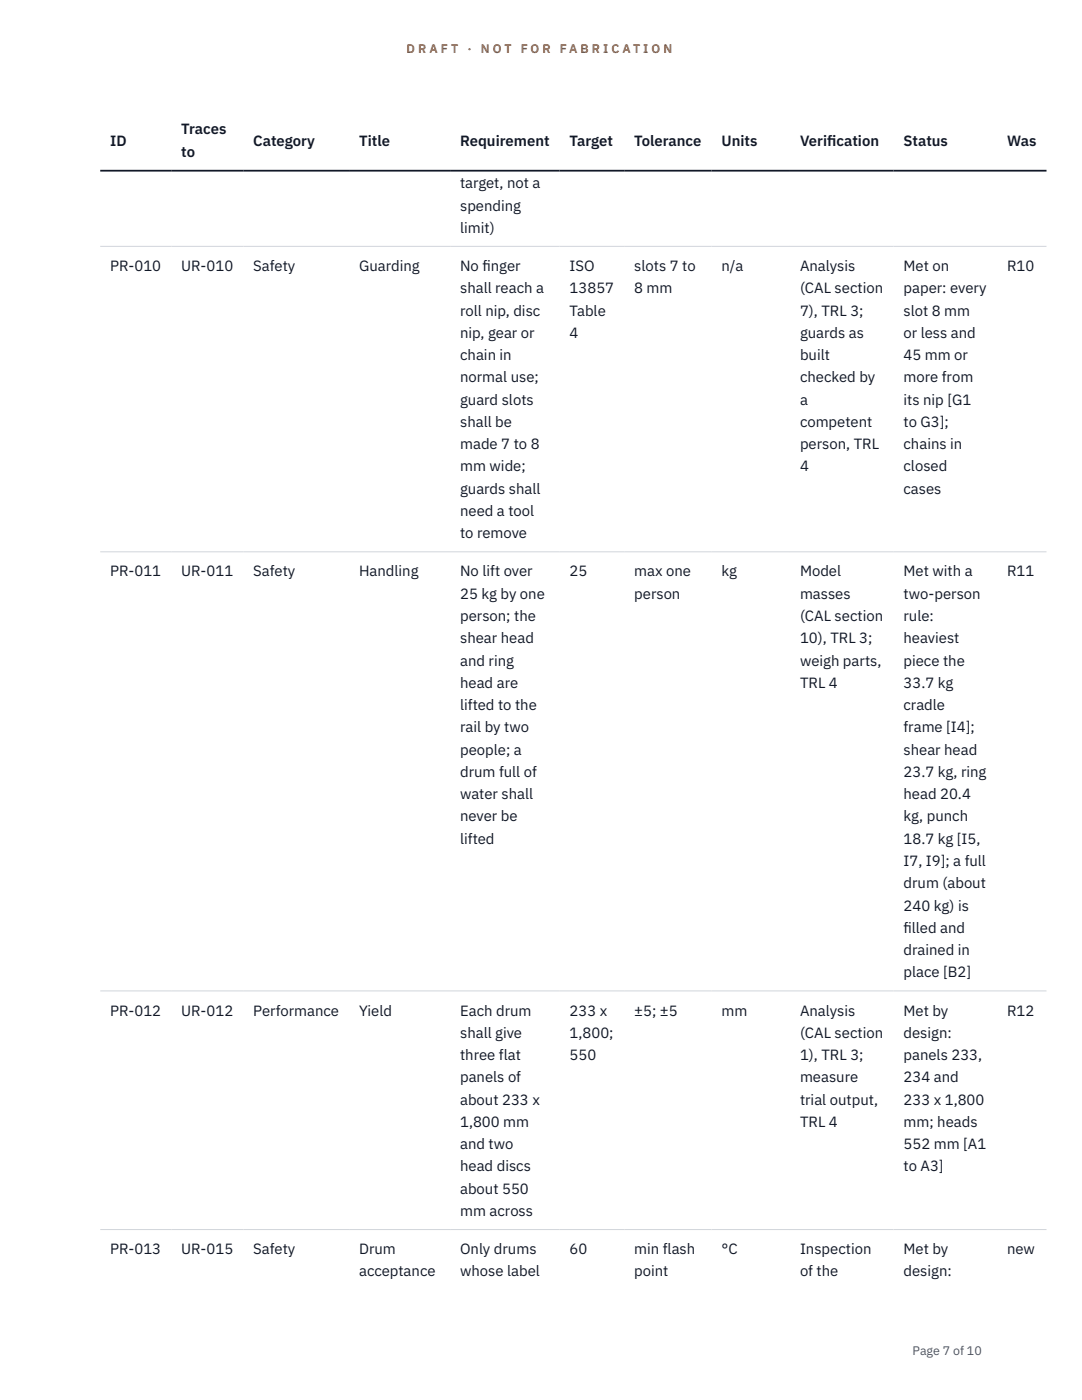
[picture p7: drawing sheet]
<svg xmlns="http://www.w3.org/2000/svg" width="216mm" height="279mm" viewBox="0 0 216 279" stroke-linecap="round" stroke-linejoin="round" font-family="sans-serif">
<defs><g id="words">
<g font-size="3" fill="#111827">
<text x="22" y="29.1">ID</text>
<text x="36.2" y="26.8">Traces</text>
<text x="50.5" y="29.1">Category</text>
<text x="71.7" y="29.1">Title</text>
<text x="91.8" y="29.1">Requirement</text>
<text x="113.7" y="29.1">Target</text>
<text x="126.6" y="29.1">Tolerance</text>
<text x="144" y="29.1">Units</text>
<text x="159.6" y="29.1">Verif</text>
<text x="165.1" y="29.1">ication</text>
<text x="180.3" y="29.1">Status</text>
<text x="200.9" y="29.1">Was</text>
<text x="36.2" y="31.3">to</text>
<text x="91.8" y="37.6">target, not a</text>
<text x="91.8" y="42">spending</text>
<text x="91.8" y="46.5">limit)</text>
<text x="22" y="54.1">PR-010</text>
<text x="36.2" y="54.1">UR-010</text>
<text x="50.5" y="54.1">Safety</text>
<text x="71.7" y="54.1">Guarding</text>
<text x="91.8" y="54.1">No f</text>
<text x="91.8" y="58.5">shall reach a</text>
<text x="96.3" y="54.1">inger</text>
<text x="113.7" y="54.1">ISO</text>
<text x="113.7" y="58.5">13857</text>
<text x="126.6" y="54.1">slots 7 to</text>
<text x="126.6" y="58.5">8 mm</text>
<text x="144" y="54.1">n/a</text>
<text x="159.6" y="54.1">Analysis</text>
<text x="159.6" y="58.5">(CAL section</text>
<text x="180.3" y="54.1">Met on</text>
<text x="180.3" y="58.5">paper: every</text>
<text x="200.9" y="54.1">R10</text>
<text x="91.8" y="63">roll nip, disc</text>
<text x="113.7" y="63">Table</text>
<text x="159.6" y="63">7), TRL 3;</text>
<text x="180.3" y="63">slot 8 mm</text>
<text x="91.8" y="67.4">nip, gear or</text>
<text x="91.8" y="71.9">chain in</text>
<text x="113.7" y="67.4">4</text>
<text x="159.6" y="67.4">guards as</text>
<text x="159.6" y="71.9">built</text>
<text x="180.3" y="67.4">or less and</text>
<text x="180.3" y="71.9">45 mm or</text>
<text x="91.8" y="76.3">normal use;</text>
<text x="159.6" y="76.3">checked by</text>
<text x="180.3" y="76.3">more from</text>
<text x="91.8" y="80.8">guard slots</text>
<text x="159.6" y="80.8">a</text>
<text x="180.3" y="80.8">its nip [G1</text>
<text x="91.8" y="85.2">shall be</text>
<text x="91.8" y="89.6">made 7 to 8</text>
<text x="159.6" y="85.2">competent</text>
<text x="159.6" y="89.6">person, TRL</text>
<text x="180.3" y="85.2">to G3];</text>
<text x="180.3" y="89.6">chains in</text>
<text x="91.8" y="94.1">mm wide;</text>
<text x="159.6" y="94.1">4</text>
<text x="180.3" y="94.1">closed</text>
<text x="91.8" y="98.5">guards shall</text>
<text x="180.3" y="98.5">cases</text>
<text x="91.8" y="103">need a tool</text>
<text x="91.8" y="107.4">to remove</text>
<text x="22" y="115">PR-011</text>
<text x="36.2" y="115">UR-011</text>
<text x="50.5" y="115">Safety</text>
<text x="71.7" y="115">Handling</text>
<text x="91.8" y="115">No lift over</text>
<text x="91.8" y="119.5">25 kg by one</text>
<text x="113.7" y="115">25</text>
<text x="126.6" y="115">max one</text>
<text x="126.6" y="119.5">person</text>
<text x="144" y="115">kg</text>
<text x="159.6" y="115">Model</text>
<text x="159.6" y="119.5">masses</text>
<text x="180.3" y="115">Met with a</text>
<text x="180.3" y="119.5">two-person</text>
<text x="200.9" y="115">R11</text>
<text x="91.8" y="123.9">person; the</text>
<text x="159.6" y="123.9">(CAL section</text>
<text x="180.3" y="123.9">rule:</text>
<text x="91.8" y="128.4">shear head</text>
<text x="159.6" y="128.4">10), TRL 3;</text>
<text x="180.3" y="128.4">heaviest</text>
<text x="91.8" y="132.8">and ring</text>
<text x="91.8" y="137.3">head are</text>
<text x="159.6" y="132.8">weigh parts,</text>
<text x="159.6" y="137.3">TRL 4</text>
<text x="180.3" y="132.8">piece the</text>
<text x="180.3" y="137.3">33.7 kg</text>
<text x="91.8" y="141.7">lifted to the</text>
<text x="180.3" y="141.7">cradle</text>
<text x="91.8" y="146.2">rail by two</text>
<text x="180.3" y="146.2">frame [I4];</text>
<text x="91.8" y="150.6">people; a</text>
<text x="91.8" y="155.1">drum full of</text>
<text x="180.3" y="150.6">shear head</text>
<text x="180.3" y="155.1">23.7 kg, ring</text>
<text x="91.8" y="159.5">water shall</text>
<text x="180.3" y="159.5">head 20.4</text>
<text x="91.8" y="163.9">never be</text>
<text x="180.3" y="163.9">kg, punch</text>
<text x="91.8" y="168.4">lifted</text>
<text x="180.3" y="168.4">18.7 kg [I5,</text>
<text x="180.3" y="172.8">I7, I9]; a full</text>
<text x="180.3" y="177.3">drum (about</text>
<text x="180.3" y="181.7">240 kg) is</text>
<text x="180.3" y="186.2">f</text>
<text x="180.3" y="186.2">illed and</text>
<text x="180.3" y="190.6">drained in</text>
<text x="180.3" y="195.1">place [B2]</text>
<text x="22" y="202.7">PR-012</text>
<text x="36.2" y="202.7">UR-012</text>
<text x="50.5" y="202.7">Performance</text>
<text x="71.7" y="202.7">Yield</text>
<text x="91.8" y="202.7">Each drum</text>
<text x="113.7" y="202.7">233 x</text>
<text x="126.6" y="202.7">±5; ±5</text>
<text x="144" y="202.7">mm</text>
<text x="159.6" y="202.7">Analysis</text>
<text x="180.3" y="202.7">Met by</text>
<text x="200.9" y="202.7">R12</text>
<text x="91.8" y="207.1">shall give</text>
<text x="113.7" y="207.1">1,800;</text>
<text x="159.6" y="207.1">(CAL section</text>
<text x="180.3" y="207.1">design:</text>
<text x="91.8" y="211.6">three flat</text>
<text x="113.7" y="211.6">550</text>
<text x="159.6" y="211.6">1), TRL 3;</text>
<text x="180.3" y="211.6">panels 233,</text>
<text x="91.8" y="216">panels of</text>
<text x="91.8" y="220.5">about 233 x</text>
<text x="159.6" y="216">measure</text>
<text x="159.6" y="220.5">trial output,</text>
<text x="180.3" y="216">234 and</text>
<text x="180.3" y="220.5">233 x 1,800</text>
<text x="91.8" y="224.9">1,800 mm</text>
<text x="159.6" y="224.9">TRL 4</text>
<text x="180.3" y="224.9">mm; heads</text>
<text x="91.8" y="229.4">and two</text>
<text x="91.8" y="233.8">head discs</text>
<text x="180.3" y="229.4">552 mm [A1</text>
<text x="180.3" y="233.8">to A3]</text>
<text x="91.8" y="238.2">about 550</text>
<text x="91.8" y="242.7">mm across</text>
<text x="22" y="250.3">PR-013</text>
<text x="36.2" y="250.3">UR-015</text>
<text x="50.5" y="250.3">Safety</text>
<text x="71.7" y="250.3">Drum</text>
<text x="91.8" y="250.3">Only drums</text>
<text x="113.7" y="250.3">60</text>
<text x="126.6" y="250.3">min flash</text>
<text x="144" y="250.3">°C</text>
<text x="159.6" y="250.3">Inspection</text>
<text x="180.3" y="250.3">Met by</text>
<text x="200.9" y="250.3">new</text>
<text x="71.7" y="254.8">acceptance</text>
<text x="91.8" y="254.8">whose label</text>
<text x="126.6" y="254.8">point</text>
<text x="159.6" y="254.8">of the</text>
<text x="180.3" y="254.8">design:</text>
</g>
<g font-size="2.5" fill="#b45309">
<text x="81.1" y="10.5">D R A F T</text>
<text x="93.3" y="10.5">·</text>
<text x="95.9" y="10.5">N O T</text>
<text x="103.9" y="10.5">F O R</text>
<text x="111.7" y="10.5">F A B R I C A T I O N</text>
</g>
<text font-size="2.5" fill="#4b5563" x="182.1" y="270.3">Page 7 of 10</text>
</g></defs>
<path d="M20 49.2h188.8M20 110.1h188.8M20 197.8h188.8M20 245.4h188.8" fill="none" stroke="#d1d5db" stroke-width=".2"/>
<path d="M20 34.1h188.8" fill="none" stroke="#111827" stroke-width=".35"/>
<use href="#words"/>
</svg>
